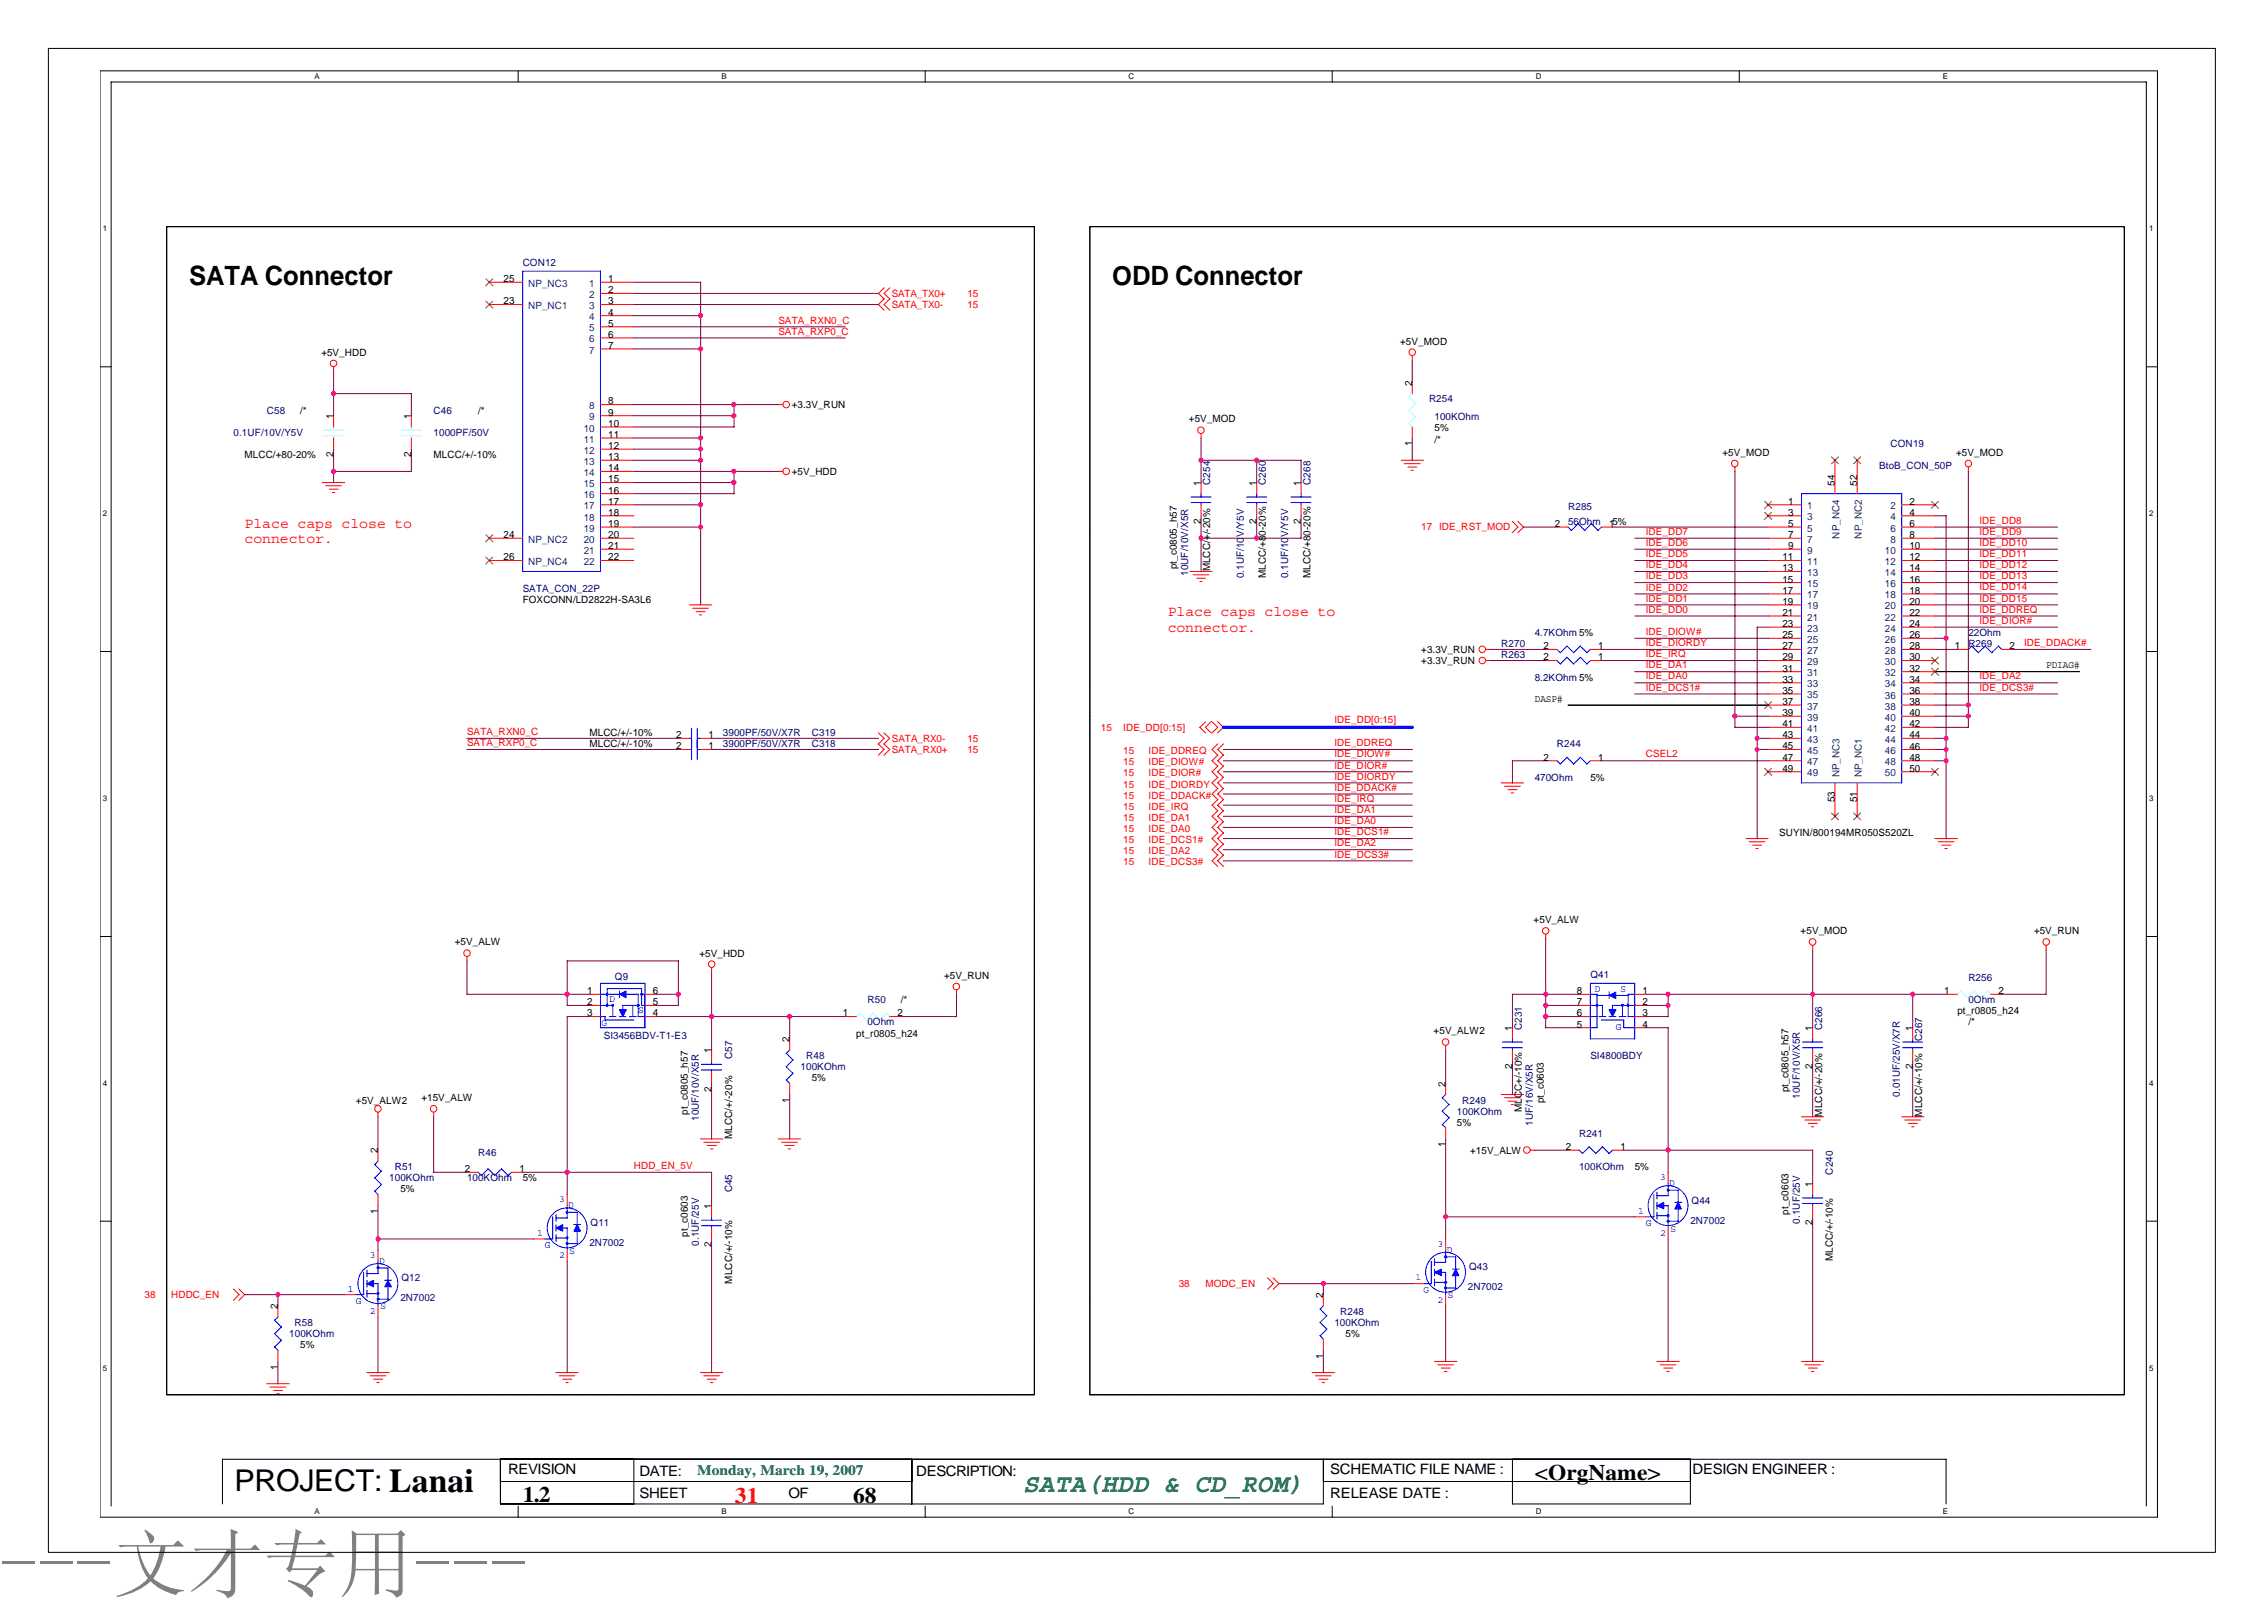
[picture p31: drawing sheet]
<svg xmlns="http://www.w3.org/2000/svg" width="297mm" height="210mm" viewBox="0 0 297 210" stroke-linecap="round" stroke-linejoin="round" font-family="sans-serif">
<defs><g id="words">
<text font-size="9.9" fill="#808080" x="0" y="208.6">---文才专用---</text>
<text font-size="3.9" x="30.8" y="195.5">PROJECT: Lanai</text>
<g font-size="3.5">
<text x="24.8" y="37.3">SATA Connector</text>
<text x="145.9" y="37.3">ODD Connector</text>
</g>
<text font-size="3.4" fill="#008000" x="134.2" y="195.7">SATA(HDD &amp; CD_ROM)</text>
<g font-size="2.9">
<text x="68.6" y="197">1.2</text>
<text x="111.9" y="197.1">68</text>
<text x="201.4" y="194.1">&lt;OrgName&gt;</text>
</g>
<text font-size="2.9" fill="#f00" x="96.4" y="197.1">31</text>
<g font-size="1.9" fill="#f00">
<text x="32.1" y="69.2">Place caps close to</text>
<text x="32.1" y="71.2">connector.</text>
<text x="153.2" y="80.9">Place caps close to</text>
<text x="153.2" y="82.9">connector.</text>
</g>
<g font-size="1.9">
<text x="66.7" y="193.4">REVISION</text>
<text x="83.9" y="196.4">SHEET</text>
<text x="83.9" y="193.5">DATE:</text>
<text x="103.4" y="196.4">OF</text>
<text x="120.2" y="193.5">DESCRIPTION:</text>
<text x="174.5" y="193.4">SCHEMATIC FILE NAME :</text>
<text x="174.5" y="196.4">RELEASE DATE :</text>
<text x="222.1" y="193.4">DESIGN ENGINEER :</text>
</g>
<text font-size="1.9" fill="#008000" x="91.5" y="193.4">Monday, March 19, 2007</text>
<g font-size="1.3" fill="#000080">
<text x="68.6" y="34.8">CON12</text>
<text x="187.5" y="52.8">R254</text>
<text x="30.6" y="57.2">0.1UF/10V/Y5V</text>
<text x="35" y="54.3">C58</text>
<text x="56.9" y="54.3">C46</text>
<text x="56.9" y="57.2">1000PF/50V</text>
<text x="188.2" y="55.1">100KOhm</text>
<text x="248" y="58.6">CON19</text>
<text x="158.8" y="63.6" transform="rotate(-90 158.8 63.6)">C254</text>
<text x="166.1" y="63.6" transform="rotate(-90 166.1 63.6)">C260</text>
<text x="171.9" y="63.6" transform="rotate(-90 171.9 63.6)">C268</text>
<text x="246.6" y="61.5">BtoB_CON_50P</text>
<text x="205.7" y="67">R285</text>
<text x="205.7" y="68.8">56Ohm</text>
<text x="68.6" y="77.6">SATA_CON_22P</text>
<text x="155.9" y="75.5" transform="rotate(-90 155.9 75.5)">10UF/10V/X5R</text>
<text x="163.2" y="75.8" transform="rotate(-90 163.2 75.8)">0.1UF/10V/Y5V</text>
<text x="169" y="75.8" transform="rotate(-90 169 75.8)">0.1UF/10V/Y5V</text>
<text x="201.4" y="83.4">4.7KOhm 5%</text>
<text x="258.3" y="83.4">22Ohm</text>
<text x="197" y="86.4">R263</text>
<text x="197" y="84.9">R270</text>
<text x="201.4" y="89.3">8.2KOhm 5%</text>
<text x="258.3" y="84.9">R269</text>
<text x="94.8" y="96.6">3900PF/50V/X7R</text>
<text x="94.8" y="98">3900PF/50V/X7R</text>
<text x="106.5" y="96.6">C319</text>
<text x="106.5" y="98">C318</text>
<text x="204.3" y="98">R244</text>
<text x="201.4" y="102.4">470Ohm</text>
<text x="80.7" y="128.5">Q9</text>
<text x="113.8" y="131.6">R50</text>
<text x="208.7" y="128.2">Q41</text>
<text x="258.3" y="128.7">R256</text>
<text x="258.3" y="131.6">0Ohm</text>
<text x="79.2" y="136.2">SI3456BDV-T1-E3</text>
<text x="113.8" y="134.5">0Ohm</text>
<text x="199.7" y="135.1" transform="rotate(-90 199.7 135.1)">C231</text>
<text x="239.1" y="135.1" transform="rotate(-90 239.1 135.1)">C266</text>
<text x="252.2" y="136.5" transform="rotate(-90 252.2 136.5)">C267</text>
<text x="96.1" y="138.9" transform="rotate(-90 96.1 138.9)">C57</text>
<text x="105" y="140.4">100KOhm</text>
<text x="105.8" y="138.9">R48</text>
<text x="208.7" y="138.9">SI4800BDY</text>
<text x="249.3" y="143.8" transform="rotate(-90 249.3 143.8)">0.01UF/25V/X7R</text>
<text x="91.7" y="147" transform="rotate(-90 91.7 147)">10UF/10V/X5R</text>
<text x="191.2" y="146.2">100KOhm</text>
<text x="191.9" y="144.7">R249</text>
<text x="201.1" y="147.6" transform="rotate(-90 201.1 147.6)">1UF/16V/X5R</text>
<text x="207.2" y="149.1">R241</text>
<text x="236.1" y="144.1" transform="rotate(-90 236.1 144.1)">10UF/10V/X5R</text>
<text x="51.1" y="154.9">100KOhm</text>
<text x="51.8" y="153.5">R51</text>
<text x="61.3" y="154.9">100KOhm</text>
<text x="62.7" y="151.6">R46</text>
<text x="207.2" y="153.5">100KOhm</text>
<text x="240.5" y="154.1" transform="rotate(-90 240.5 154.1)">C240</text>
<text x="77.5" y="160.8">Q11</text>
<text x="96.1" y="156.4" transform="rotate(-90 96.1 156.4)">C45</text>
<text x="221.8" y="160.5">2N7002</text>
<text x="221.9" y="157.9">Q44</text>
<text x="236.1" y="160.5" transform="rotate(-90 236.1 160.5)">0.1UF/25V</text>
<text x="77.3" y="163.4">2N7002</text>
<text x="91.7" y="163.4" transform="rotate(-90 91.7 163.4)">0.1UF/25V</text>
<text x="192.7" y="166.6">Q43</text>
<text x="38.6" y="173.9">R58</text>
<text x="52.5" y="170.7">2N7002</text>
<text x="52.7" y="168.1">Q12</text>
<text x="175.1" y="173.9">100KOhm</text>
<text x="175.8" y="172.4">R248</text>
<text x="192.6" y="169.2">2N7002</text>
<text x="37.9" y="175.4">100KOhm</text>
</g>
<g font-size="1.3">
<text x="66.1" y="39.9">23</text>
<text x="66.1" y="37">25</text>
<text x="79.8" y="37">1</text>
<text x="79.8" y="38.5">2</text>
<text x="79.8" y="39.9">3</text>
<text x="79.8" y="41.4">4</text>
<text x="42.2" y="46.6">+5V_HDD</text>
<text x="79.8" y="42.8">5</text>
<text x="79.8" y="44.3">6</text>
<text x="79.8" y="45.8">7</text>
<text x="183.7" y="45.2">+5V_MOD</text>
<text x="79.8" y="53">8</text>
<text x="103.9" y="53.5">+3.3V_RUN</text>
<text x="185.3" y="50.6" transform="rotate(-90 185.3 50.6)">2</text>
<text x="39.4" y="54.3">/*</text>
<text x="43.7" y="60" transform="rotate(-90 43.7 60)">2</text>
<text x="43.7" y="55" transform="rotate(-90 43.7 55)">1</text>
<text x="54" y="60" transform="rotate(-90 54 60)">2</text>
<text x="54" y="55" transform="rotate(-90 54 55)">1</text>
<text x="62.7" y="54.3">/*</text>
<text x="79.8" y="54.5">9</text>
<text x="79.8" y="56">10</text>
<text x="79.8" y="57.4">11</text>
<text x="79.8" y="58.9">12</text>
<text x="156" y="55.4">+5V_MOD</text>
<text x="185.3" y="58.5" transform="rotate(-90 185.3 58.5)">1</text>
<text x="188.2" y="56.6">5%</text>
<text x="188.2" y="58">/*</text>
<text x="226" y="59.8">+5V_MOD</text>
<text x="256.6" y="59.8">+5V_MOD</text>
<text x="32.1" y="60.1">MLCC/+80-20%</text>
<text x="56.9" y="60.1">MLCC/+/-10%</text>
<text x="79.8" y="60.3">13</text>
<text x="79.8" y="61.8">14</text>
<text x="79.8" y="63.3">15</text>
<text x="79.8" y="64.7">16</text>
<text x="103.9" y="62.3">+5V_HDD</text>
<text x="157.6" y="63.7" transform="rotate(-90 157.6 63.7)">1</text>
<text x="164.9" y="63.7" transform="rotate(-90 164.9 63.7)">1</text>
<text x="170.7" y="63.7" transform="rotate(-90 170.7 63.7)">1</text>
<text x="240.7" y="63.7" transform="rotate(-90 240.7 63.7)">54</text>
<text x="243.6" y="63.7" transform="rotate(-90 243.6 63.7)">52</text>
<text x="66.1" y="70.6">24</text>
<text x="79.8" y="66.2">17</text>
<text x="79.8" y="67.7">18</text>
<text x="79.8" y="69.1">19</text>
<text x="79.8" y="70.6">20</text>
<text x="157.6" y="68.7" transform="rotate(-90 157.6 68.7)">2</text>
<text x="164.9" y="68.7" transform="rotate(-90 164.9 68.7)">2</text>
<text x="170.7" y="68.7" transform="rotate(-90 170.7 68.7)">2</text>
<text x="204" y="69.1">2</text>
<text x="211.1" y="69.1">15%</text>
<text x="234.6" y="66.2">1</text>
<text x="234.6" y="67.6">3</text>
<text x="234.6" y="69.1">5</text>
<text x="234.6" y="70.6">7</text>
<text x="250.5" y="66.2">2</text>
<text x="250.5" y="67.7">4</text>
<text x="250.5" y="69.1">6</text>
<text x="250.5" y="70.6">8</text>
<text x="66.1" y="73.5">26</text>
<text x="79.8" y="72">21</text>
<text x="79.8" y="73.5">22</text>
<text x="154.4" y="74.7" transform="rotate(-90 154.4 74.7)">pt_c0805_h57</text>
<text x="158.8" y="75" transform="rotate(-90 158.8 75)">MLCC/+/-20%</text>
<text x="166.1" y="75.8" transform="rotate(-90 166.1 75.8)">MLCC/+80-20%</text>
<text x="171.9" y="75.8" transform="rotate(-90 171.9 75.8)">MLCC/+80-20%</text>
<text x="233.9" y="73.5">11</text>
<text x="233.9" y="74.9">13</text>
<text x="233.9" y="76.4">15</text>
<text x="233.9" y="77.9">17</text>
<text x="234.6" y="72">9</text>
<text x="250.5" y="72">10</text>
<text x="250.5" y="73.5">12</text>
<text x="250.5" y="74.9">14</text>
<text x="250.5" y="76.4">16</text>
<text x="250.5" y="77.9">18</text>
<text x="68.6" y="79.1">FOXCONN/LD2822H-SA3L6</text>
<text x="233.9" y="79.3">19</text>
<text x="233.9" y="80.8">21</text>
<text x="233.9" y="82.2">23</text>
<text x="233.9" y="83.7">25</text>
<text x="250.5" y="79.3">20</text>
<text x="250.5" y="80.8">22</text>
<text x="250.5" y="82.2">24</text>
<text x="250.5" y="83.7">26</text>
<text x="186.5" y="85.6">+3.3V_RUN</text>
<text x="186.5" y="87.1">+3.3V_RUN</text>
<text x="202.5" y="86.6">2</text>
<text x="202.5" y="85.2">2</text>
<text x="209.7" y="86.6">1</text>
<text x="209.7" y="85.2">1</text>
<text x="233.9" y="85.2">27</text>
<text x="233.9" y="86.6">29</text>
<text x="233.9" y="88.1">31</text>
<text x="233.9" y="89.5">33</text>
<text x="250.5" y="85.2">28</text>
<text x="250.5" y="86.6">30</text>
<text x="250.5" y="88.1">32</text>
<text x="250.5" y="89.5">34</text>
<text x="256.5" y="85.2">1</text>
<text x="263.6" y="85.2">2</text>
<text x="268.5" y="87.7">PDIAG#</text>
<text x="201.4" y="92.1">DASP#</text>
<text x="233.9" y="91">35</text>
<text x="233.9" y="92.5">37</text>
<text x="233.9" y="93.9">39</text>
<text x="233.9" y="95.4">41</text>
<text x="250.5" y="91">36</text>
<text x="250.5" y="92.5">38</text>
<text x="250.5" y="93.9">40</text>
<text x="250.5" y="95.4">42</text>
<text x="77.3" y="96.6">MLCC/+/-10%</text>
<text x="77.3" y="98">MLCC/+/-10%</text>
<text x="88.7" y="96.8">2</text>
<text x="88.7" y="98.3">2</text>
<text x="92.9" y="96.8">1</text>
<text x="92.9" y="98.3">1</text>
<text x="202.5" y="99.8">2</text>
<text x="209.7" y="99.8">1</text>
<text x="233.9" y="96.8">43</text>
<text x="233.9" y="98.3">45</text>
<text x="233.9" y="99.8">47</text>
<text x="233.9" y="101.2">49</text>
<text x="250.5" y="96.8">44</text>
<text x="250.5" y="98.3">46</text>
<text x="250.5" y="99.8">48</text>
<text x="250.5" y="101.2">50</text>
<text x="208.7" y="102.4">5%</text>
<text x="240.7" y="105.2" transform="rotate(-90 240.7 105.2)">53</text>
<text x="243.6" y="105.2" transform="rotate(-90 243.6 105.2)">51</text>
<text x="233.4" y="109.7">SUYIN/800194MR050S520ZL</text>
<text x="59.7" y="124">+5V_ALW</text>
<text x="91.8" y="125.5">+5V_HDD</text>
<text x="201.2" y="121.1">+5V_ALW</text>
<text x="236.2" y="122.5">+5V_MOD</text>
<text x="266.9" y="122.5">+5V_RUN</text>
<text x="77" y="130.4">1</text>
<text x="77" y="131.8">2</text>
<text x="85.7" y="131.8">5</text>
<text x="85.7" y="130.4">6</text>
<text x="118.2" y="131.6">/*</text>
<text x="123.9" y="128.4">+5V_RUN</text>
<text x="206.9" y="131.8">7</text>
<text x="206.9" y="130.4">8</text>
<text x="215.5" y="130.4">1</text>
<text x="215.5" y="131.8">2</text>
<text x="255.1" y="130.4">1</text>
<text x="262.2" y="130.4">2</text>
<text x="77" y="133.3">3</text>
<text x="85.7" y="133.3">4</text>
<text x="103.6" y="136.7" transform="rotate(-90 103.6 136.7)">2</text>
<text x="110.6" y="133.3">1</text>
<text x="112.3" y="136">pt_r0805_h24</text>
<text x="117.7" y="133.3">2</text>
<text x="188.1" y="135.7">+5V_ALW2</text>
<text x="198.4" y="135.2" transform="rotate(-90 198.4 135.2)">1</text>
<text x="206.9" y="134.8">5</text>
<text x="206.9" y="133.3">6</text>
<text x="215.5" y="133.3">3</text>
<text x="215.5" y="134.8">4</text>
<text x="237.8" y="135.2" transform="rotate(-90 237.8 135.2)">1</text>
<text x="250.9" y="135.2" transform="rotate(-90 250.9 135.2)">1</text>
<text x="256.8" y="133.1">pt_r0805_h24</text>
<text x="258.3" y="134.5">/*</text>
<text x="93.3" y="143.2" transform="rotate(-90 93.3 143.2)">2</text>
<text x="93.3" y="138.2" transform="rotate(-90 93.3 138.2)">1</text>
<text x="106.5" y="141.8">5%</text>
<text x="189.6" y="142.5" transform="rotate(-90 189.6 142.5)">2</text>
<text x="198.4" y="140.3" transform="rotate(-90 198.4 140.3)">2</text>
<text x="234.7" y="143.2" transform="rotate(-90 234.7 143.2)">pt_c0805_h57</text>
<text x="237.8" y="140.3" transform="rotate(-90 237.8 140.3)">2</text>
<text x="250.9" y="140.3" transform="rotate(-90 250.9 140.3)">2</text>
<text x="46.7" y="144.7">+5V_ALW2</text>
<text x="55.3" y="144.4">+15V_ALW</text>
<text x="90.2" y="146.2" transform="rotate(-90 90.2 146.2)">pt_c0805_h57</text>
<text x="96.1" y="149.4" transform="rotate(-90 96.1 149.4)">MLCC/+/-20%</text>
<text x="103.6" y="144.6" transform="rotate(-90 103.6 144.6)">1</text>
<text x="191.2" y="147.6">5%</text>
<text x="199.7" y="145.9" transform="rotate(-90 199.7 145.9)">MLCC+/-10%</text>
<text x="202.6" y="144.7" transform="rotate(-90 202.6 144.7)">pt_c0603</text>
<text x="239.1" y="146.5" transform="rotate(-90 239.1 146.5)">MLCC/+/-20%</text>
<text x="252.2" y="146.5" transform="rotate(-90 252.2 146.5)">MLCC/+/-10%</text>
<text x="49.6" y="151.3" transform="rotate(-90 49.6 151.3)">2</text>
<text x="61" y="153.7">2</text>
<text x="68.2" y="153.7">1</text>
<text x="68.6" y="154.9">5%</text>
<text x="189.6" y="150.5" transform="rotate(-90 189.6 150.5)">1</text>
<text x="192.9" y="151.3">+15V_ALW</text>
<text x="205.4" y="150.8">2</text>
<text x="212.6" y="150.8">1</text>
<text x="214.5" y="153.5">5%</text>
<text x="237.8" y="155.7" transform="rotate(-90 237.8 155.7)">1</text>
<text x="49.6" y="159.2" transform="rotate(-90 49.6 159.2)">1</text>
<text x="52.5" y="156.4">5%</text>
<text x="93.3" y="158.6" transform="rotate(-90 93.3 158.6)">1</text>
<text x="234.7" y="159.3" transform="rotate(-90 234.7 159.3)">pt_c0603</text>
<text x="237.8" y="160.7" transform="rotate(-90 237.8 160.7)">2</text>
<text x="90.2" y="162.2" transform="rotate(-90 90.2 162.2)">pt_c0603</text>
<text x="93.3" y="163.6" transform="rotate(-90 93.3 163.6)">2</text>
<text x="240.5" y="165.4" transform="rotate(-90 240.5 165.4)">MLCC/+/-10%</text>
<text x="36.4" y="171.7" transform="rotate(-90 36.4 171.7)">2</text>
<text x="96" y="168.4" transform="rotate(-90 96 168.4)">MLCC/+/-10%</text>
<text x="173.6" y="170.2" transform="rotate(-90 173.6 170.2)">2</text>
<text x="36.4" y="179.6" transform="rotate(-90 36.4 179.6)">1</text>
<text x="39.4" y="176.8">5%</text>
<text x="173.6" y="178.2" transform="rotate(-90 173.6 178.2)">1</text>
<text x="176.5" y="175.4">5%</text>
</g>
<g font-size="1.3" fill="#004080">
<text x="69.3" y="40.5">NP_NC1</text>
<text x="69.3" y="37.6">NP_NC3</text>
<text x="77.3" y="37.6">1</text>
<text x="77.3" y="39.1">2</text>
<text x="77.3" y="40.5">3</text>
<text x="77.3" y="42">4</text>
<text x="77.3" y="43.5">5</text>
<text x="77.3" y="44.9">6</text>
<text x="77.3" y="46.4">7</text>
<text x="77.3" y="53.7">8</text>
<text x="76.6" y="56.6">10</text>
<text x="76.6" y="58">11</text>
<text x="76.6" y="59.5">12</text>
<text x="77.3" y="55.1">9</text>
<text x="76.6" y="61">13</text>
<text x="76.6" y="62.4">14</text>
<text x="76.6" y="63.9">15</text>
<text x="76.6" y="65.3">16</text>
<text x="69.3" y="71.2">NP_NC2</text>
<text x="76.6" y="66.8">17</text>
<text x="76.6" y="68.3">18</text>
<text x="76.6" y="69.7">19</text>
<text x="76.6" y="71.2">20</text>
<text x="237.1" y="66.8">1</text>
<text x="237.1" y="68.3">3</text>
<text x="237.1" y="69.7">5</text>
<text x="237.1" y="71.2">7</text>
<text x="241.4" y="70.7" transform="rotate(-90 241.4 70.7)">NP_NC4</text>
<text x="244.3" y="70.7" transform="rotate(-90 244.3 70.7)">NP_NC2</text>
<text x="248" y="66.8">2</text>
<text x="248" y="68.3">4</text>
<text x="248" y="69.7">6</text>
<text x="248" y="71.2">8</text>
<text x="69.3" y="74.1">NP_NC4</text>
<text x="76.6" y="72.6">21</text>
<text x="76.6" y="74.1">22</text>
<text x="237.1" y="72.6">9</text>
<text x="237.1" y="74.1">11</text>
<text x="237.1" y="75.5">13</text>
<text x="237.1" y="77">15</text>
<text x="247.3" y="72.6">10</text>
<text x="247.3" y="74.1">12</text>
<text x="247.3" y="75.5">14</text>
<text x="247.3" y="77">16</text>
<text x="237.1" y="78.5">17</text>
<text x="237.1" y="79.9">19</text>
<text x="237.1" y="81.4">21</text>
<text x="237.1" y="82.8">23</text>
<text x="247.3" y="78.5">18</text>
<text x="247.3" y="79.9">20</text>
<text x="247.3" y="81.4">22</text>
<text x="247.3" y="82.9">24</text>
<text x="237.1" y="84.3">25</text>
<text x="237.1" y="85.8">27</text>
<text x="237.1" y="87.2">29</text>
<text x="237.1" y="88.7">31</text>
<text x="247.3" y="84.3">26</text>
<text x="247.3" y="85.8">28</text>
<text x="247.3" y="87.2">30</text>
<text x="247.3" y="88.7">32</text>
<text x="237.1" y="90.2">33</text>
<text x="237.1" y="91.6">35</text>
<text x="237.1" y="93.1">37</text>
<text x="237.1" y="94.5">39</text>
<text x="237.1" y="96">41</text>
<text x="247.3" y="90.2">34</text>
<text x="247.3" y="91.6">36</text>
<text x="247.3" y="93.1">38</text>
<text x="247.3" y="94.5">40</text>
<text x="247.3" y="96">42</text>
<text x="237.1" y="97.4">43</text>
<text x="237.1" y="98.9">45</text>
<text x="237.1" y="100.4">47</text>
<text x="237.1" y="101.8">49</text>
<text x="241.4" y="102" transform="rotate(-90 241.4 102)">NP_NC3</text>
<text x="244.3" y="102" transform="rotate(-90 244.3 102)">NP_NC1</text>
<text x="247.3" y="97.4">44</text>
<text x="247.3" y="98.9">46</text>
<text x="247.3" y="100.4">48</text>
<text x="247.3" y="101.8">50</text>
</g>
<g font-size="1.3" fill="#f00">
<text x="117" y="40.4">SATA_TX0-</text>
<text x="117" y="38.9">SATA_TX0+</text>
<text x="126.9" y="40.4">15</text>
<text x="126.9" y="38.9">15</text>
<text x="102.1" y="42.4">SATA_RXN0_C</text>
<text x="102.1" y="43.9">SATA_RXP0_C</text>
<text x="186.5" y="69.6">17 IDE_RST_MOD</text>
<text x="215.9" y="71.6">IDE_DD6</text>
<text x="215.9" y="70.1">IDE_DD7</text>
<text x="259.7" y="68.7">IDE_DD8</text>
<text x="259.7" y="70.1">IDE_DD9</text>
<text x="259.7" y="71.6">IDE_DD10</text>
<text x="215.9" y="73.1">IDE_DD5</text>
<text x="215.9" y="74.5">IDE_DD4</text>
<text x="215.9" y="76">IDE_DD3</text>
<text x="215.9" y="77.4">IDE_DD2</text>
<text x="259.7" y="76">IDE_DD13</text>
<text x="259.7" y="73.1">IDE_DD11</text>
<text x="259.7" y="77.4">IDE_DD14</text>
<text x="259.7" y="74.5">IDE_DD12</text>
<text x="215.9" y="80.4">IDE_DD0</text>
<text x="215.9" y="78.9">IDE_DD1</text>
<text x="215.9" y="83.3">IDE_DIOW#</text>
<text x="259.7" y="80.4">IDE_DDREQ</text>
<text x="259.7" y="78.9">IDE_DD15</text>
<text x="259.7" y="81.8">IDE_DIOR#</text>
<text x="215.9" y="84.7">IDE_DIORDY</text>
<text x="215.9" y="87.7">IDE_DA1</text>
<text x="215.9" y="89.1">IDE_DA0</text>
<text x="215.9" y="86.2">IDE_IRQ</text>
<text x="259.7" y="89.1">IDE_DA2</text>
<text x="265.6" y="84.7">IDE_DDACK#</text>
<text x="144.4" y="95.8">15</text>
<text x="147.4" y="95.8">IDE_DD[0:15]</text>
<text x="175.1" y="94.8">IDE_DD[0:15]</text>
<text x="215.9" y="90.6">IDE_DCS1#</text>
<text x="259.7" y="90.6">IDE_DCS3#</text>
<text x="61.3" y="97.9">SATA_RXP0_C</text>
<text x="61.3" y="96.4">SATA_RXN0_C</text>
<text x="117" y="97.3">SATA_RX0-</text>
<text x="117" y="98.7">SATA_RX0+</text>
<text x="126.9" y="97.3">15</text>
<text x="126.9" y="98.7">15</text>
<text x="147.4" y="98.9">15</text>
<text x="147.4" y="100.3">15</text>
<text x="147.4" y="101.8">15</text>
<text x="150.7" y="98.9">IDE_DDREQ</text>
<text x="150.7" y="100.3">IDE_DIOW#</text>
<text x="150.7" y="101.8">IDE_DIOR#</text>
<text x="175.1" y="100.8">IDE_DIOR#</text>
<text x="175.1" y="97.9">IDE_DDREQ</text>
<text x="175.1" y="99.3">IDE_DIOW#</text>
<text x="215.9" y="99.3">CSEL2</text>
<text x="147.4" y="106.2">15</text>
<text x="147.4" y="104.7">15</text>
<text x="147.4" y="107.7">15</text>
<text x="147.4" y="103.3">15</text>
<text x="150.7" y="106.2">IDE_IRQ</text>
<text x="150.7" y="104.7">IDE_DDACK#</text>
<text x="150.7" y="107.7">IDE_DA1</text>
<text x="150.7" y="103.3">IDE_DIORDY</text>
<text x="175.1" y="103.7">IDE_DDACK#</text>
<text x="175.1" y="106.6">IDE_DA1</text>
<text x="175.1" y="105.2">IDE_IRQ</text>
<text x="175.1" y="102.3">IDE_DIORDY</text>
<text x="147.4" y="110.6">15</text>
<text x="147.4" y="113.5">15</text>
<text x="147.4" y="112">15</text>
<text x="147.4" y="109.1">15</text>
<text x="150.7" y="110.6">IDE_DCS1#</text>
<text x="150.7" y="113.5">IDE_DCS3#</text>
<text x="150.7" y="112">IDE_DA2</text>
<text x="150.7" y="109.1">IDE_DA0</text>
<text x="175.1" y="112.5">IDE_DCS3#</text>
<text x="175.1" y="109.6">IDE_DCS1#</text>
<text x="175.1" y="108.1">IDE_DA0</text>
<text x="175.1" y="111">IDE_DA2</text>
<text x="83.2" y="153.3">HDD_EN_5V</text>
<text x="19" y="170.3">38</text>
<text x="22.5" y="170.3">HDDC_EN</text>
<text x="154.7" y="168.8">38</text>
<text x="158.2" y="168.8">MODC_EN</text>
</g>
<g font-size="1.3" fill="#00f">
<text x="80" y="131.4">D</text>
<text x="209.2" y="130.1">D</text>
<text x="212.6" y="130.1">S</text>
<text x="78.9" y="134.5">G</text>
<text x="83.7" y="132.9">S</text>
<text x="212" y="135.1">G</text>
<text x="217.8" y="154.8">3</text>
<text x="219" y="155.5">D</text>
<text x="73.4" y="157.7">3</text>
<text x="74.5" y="158.5">D</text>
<text x="214.9" y="159.2">1</text>
<text x="215.9" y="160.8">G</text>
<text x="219.2" y="161.5">S</text>
<text x="48.6" y="165">3</text>
<text x="49.8" y="165.8">D</text>
<text x="70.5" y="162.1">1</text>
<text x="71.5" y="163.7">G</text>
<text x="73.4" y="165">2</text>
<text x="74.7" y="164.4">S</text>
<text x="185.7" y="167.9">1</text>
<text x="188.7" y="163.6">3</text>
<text x="189.8" y="164.3">D</text>
<text x="217.8" y="162.1">2</text>
<text x="45.7" y="169.4">1</text>
<text x="46.7" y="171">G</text>
<text x="48.6" y="172.3">2</text>
<text x="49.9" y="171.7">S</text>
<text x="186.8" y="169.5">G</text>
<text x="188.7" y="170.8">2</text>
<text x="190" y="170.3">S</text>
</g>
<g font-size="1">
<text x="41.3" y="10.4">A</text>
<text x="94.7" y="10.4">B</text>
<text x="148.1" y="10.4">C</text>
<text x="201.5" y="10.4">D</text>
<text x="254.9" y="10.4">E</text>
<text x="13.5" y="30.4">1</text>
<text x="282" y="30.4">1</text>
<text x="13.5" y="67.7">2</text>
<text x="282" y="67.7">2</text>
<text x="13.5" y="105.1">3</text>
<text x="282" y="105.1">3</text>
<text x="13.5" y="142.4">4</text>
<text x="282" y="142.4">4</text>
<text x="13.5" y="179.8">5</text>
<text x="282" y="179.8">5</text>
<text x="41.3" y="198.6">A</text>
<text x="94.7" y="198.6">B</text>
<text x="148.1" y="198.6">C</text>
<text x="201.5" y="198.6">D</text>
<text x="254.9" y="198.6">E</text>
</g>
</g></defs>
<g fill="none" stroke="#000" stroke-width=".13">
<path d="M6.3 6.3h284.4v197.3h-284.4zM13.1 9.3h270v189.7h-270zM68 9.3v1.5M121.4 9.3v1.5M174.8 9.3v1.5M228.2 9.3v1.5M21.9 29.7h113.8v153.2h-113.8zM143 29.7h135.7v153.2h-135.7zM13.1 48.1h1.5M281.6 48.1h1.5M13.1 85.4h1.5M205.7 92.5h26.3"/>
<path d="M253.8 88.1h19M281.6 85.4h1.5M13.1 122.8h1.5M281.6 122.8h1.5M13.1 160.2h1.5M281.6 160.2h1.5M14.6 197.5v-186.7h267v186.7M29.2 197.3v-5.9h226.1v5.9M65.7 191.4v5.9h107.9v-5.9M65.7 194.3h53.9M68 197.5v1.5M83.2 191.4v5.9"/>
<path d="M119.6 191.4v5.9M121.4 197.5v1.5M173.6 194.3h48.2M174.8 197.5v1.5M198.4 191.4v5.9h23.4v-5.9"/>
</g>
<g fill="none" stroke="#f00" stroke-width=".13">
<path d="M64.2 37h4.4M64.2 39.9h4.4M78.8 37h4.4M78.8 38.5h4.4M78.8 39.9h4.4M116 39.2l-.8 .7 .8 .8M116 37.7l-.8 .8 .8 .7M116.8 39.2l-.8 .7 .8 .8M116.8 37.7l-.8 .8 .8 .7M43.8 48.1v.6M43.8 54.5v1.5M43.8 57.4v1.5"/>
<path d="M54 54.5v1.5M54 57.4v1.5M78.8 53.1h4.4M78.8 41.4h4.4M78.8 42.9h4.4M78.8 44.3h4.4M78.8 45.8h4.4M78.8 54.5h4.4M78.8 56h4.4M78.8 57.4h4.4M78.8 58.9h4.4M102.1 53.1h.6"/>
<path d="M157.6 56.9v.6M185.3 46.7v.6M185.3 50.1v1.5M185.3 56v1.4M42.3 63.3h2.9M42.7 63.7h2.1M43.2 64.2h1.2M43.6 64.6h.3M64.2 70.6h4.4M64.2 73.5h4.4M78.8 63.3h4.4M78.8 61.8h4.4"/>
<path d="M78.8 60.4h4.4M78.8 64.7h4.4M78.8 66.2h4.4M78.8 67.6h4.4M78.8 69.1h4.4M78.8 70.6h4.4M78.8 72h4.4M78.8 73.5h4.4M90.4 79.3h3M90.9 79.8h2M102.1 61.8h.6M156.1 75h2.9"/>
<path d="M156.5 75.4h2.1M157 75.8h1.2M157.4 76.3h.3M157.6 63.3v1.4M157.6 66.2v1.4M164.9 63.3v1.4M164.9 66.2v1.4M170.7 63.3v1.4M170.7 66.2v1.4M183.8 60.4h3M184.3 60.8h2M184.7 61.3h1.2"/>
<path d="M185.1 61.7h.4M198.4 68.4l.8 .7-.8 .8M199.1 68.4l.8 .7-.8 .8M204.3 69.1h1.4M210.1 69.1h1.5M227.6 61.3v.5M232 79.3h4.4M232 75h4.4M232 66.2h4.4M232 67.6h4.4M232 69.1h4.4M232 70.6h4.4"/>
<path d="M232 72h4.4M232 73.5h4.4M232 76.4h4.4M232 77.9h4.4M240.7 60.4v4.3M243.7 60.4v4.3M249.5 79.3h4.4M249.5 75h4.4M249.5 66.2h4.4M249.5 67.6h4.4M249.5 69.1h4.4M249.5 70.6h4.4"/>
<path d="M249.5 72h4.4M249.5 73.5h4.4M249.5 76.4h4.4M249.5 77.9h4.4M258.3 61.3v.5M89 98.3h1.5M89 96.8h1.5M91.4 80.2h1.1M91.8 80.6h.3M91.9 98.3h1.5M91.9 96.8h1.5M115.2 96.1l.8 .7-.8 .8"/>
<path d="M115.2 97.6l.8 .7-.8 .8M116 96.1l.7 .7-.7 .8M116 97.6l.7 .7-.7 .8M157.4 95.4l.8 .7M158.1 95.4l.8 .7M158.2 94.7l-.8 .7M158.9 94.7l-.8 .7M159 94.6l.8 .8-.8 .7M159.7 94.6l.8 .8-.8 .7M159.8 97.6l-.8 .7 .8 .8M159.8 99l-.8 .8 .8 .7M160.5 97.6l-.7 .7 .7 .8"/>
<path d="M160.5 99l-.7 .8 .7 .7M194.9 85.2h.6M194.9 86.6h.6M202.8 85.2h1.5M202.8 86.6h1.5M202.8 99.8h1.5M208.7 85.2h1.4M208.7 86.6h1.4M208.7 99.8h1.4M232 85.2h4.4M232 86.6h4.4M232 98.3h4.4"/>
<path d="M232 99.8h4.4M232 96.8h4.4M232 80.8h4.4M232 82.3h4.4M232 83.7h4.4M232 88.1h4.4M232 89.6h4.4M232 91h4.4M232 92.5h4.4M232 93.9h4.4M232 95.4h4.4M249.5 85.2h4.4"/>
<path d="M249.5 86.6h4.4M249.5 98.3h4.4M249.5 99.8h4.4M249.5 96.8h4.4M249.5 80.8h4.4M249.5 82.3h4.4M249.5 83.7h4.4M249.5 88.1h4.4M249.5 89.6h4.4M249.5 91h4.4M249.5 92.5h4.4M249.5 93.9h4.4"/>
<path d="M249.5 95.4h4.4M256.8 85.2h1.5M262.6 85.2h1.5M159.8 109.2l-.8 .8 .8 .7M159.8 104.9l-.8 .7 .8 .8M159.8 112.1l-.8 .8 .8 .7M159.8 103.4l-.8 .7 .8 .8M159.8 106.3l-.8 .8 .8 .7M159.8 110.7l-.8 .7 .8 .8M159.8 107.8l-.8 .7 .8 .8M159.8 100.5l-.8 .7 .8 .8M159.8 101.9l-.8 .8 .8 .7"/>
<path d="M160.5 109.2l-.7 .8 .7 .7M160.5 104.9l-.7 .7 .7 .8M160.5 112.1l-.7 .8 .7 .7M160.5 103.4l-.7 .7 .7 .8M160.5 106.3l-.7 .8 .7 .7M160.5 110.7l-.7 .7 .7 .8M160.5 107.8l-.7 .7 .7 .8M160.5 100.5l-.7 .7 .7 .8M160.5 101.9l-.7 .8 .7 .7M197 102.7h2.9M197.4 103.1h2.1M197.8 103.6h1.2"/>
<path d="M198.3 104h.3M229.1 110h2.9M229.5 110.4h2.1M230 110.8h1.1M230.4 111.3h.3M232 101.2h4.4M240.7 102.7v4.4M243.7 102.7v4.4M249.5 101.2h4.4M253.8 110h3M254.3 110.4h2.1M254.8 110.8h1.1"/>
<path d="M255.2 111.3h.3M61.3 125.5v.5M77.3 130.4h1.5M77.3 133.3h1.5M77.3 131.9h1.5M84.6 130.4h1.5M84.6 133.3h1.5M84.6 131.9h1.5M93.4 126.9v.6M93.4 137.7v1.5M103.6 136.2v1.5M110.9 133.3h1.4"/>
<path d="M116.7 133.3h1.5M125.5 129.8v.6M189.7 137.1v.6M198.4 134.8v1.4M198.4 137.7v1.5M202.8 122.5v.6M207.2 130.4h1.5M207.2 133.3h1.5M207.2 131.9h1.5M207.2 134.8h1.5M214.5 130.4h1.4M214.5 133.3h1.4"/>
<path d="M214.5 131.9h1.4M214.5 134.8h1.4M237.8 124v.6M237.8 134.8v1.4M237.8 137.7v1.5M250.9 134.8v1.4M250.9 137.7v1.5M255.3 130.4h1.5M261.2 130.4h1.4M268.5 124v.6M49.6 145.9v.6M49.6 150.9v1.4"/>
<path d="M49.6 156.7v1.4M56.9 145.9v.6M61.3 153.8h1.4M67.1 153.8h1.5M74.4 156.7v1.4M91.9 149.4h2.9M92.3 149.8h2.1M92.8 150.2h1.2M93.2 150.7h.3M93.4 140.6v1.5M93.4 158.1v1.5M102.1 149.4h2.9"/>
<path d="M102.5 149.8h2.1M103 150.2h1.2M103.4 150.7h.3M103.6 142.1v1.5M189.7 142.1v1.5M189.7 147.9v1.5M197 143.6h2.9M197.4 144h2.1M197.8 144.4h1.2M198.3 144.9h.3M200.8 150.9h.6M205.7 150.9h1.5"/>
<path d="M211.6 150.9h1.4M214.5 159.6h1.4M218.9 153.8v1.4M236.3 146.5h3M236.8 146.9h2.1M237.3 147.3h1.1M237.7 147.8h.3M237.8 155.2v1.5M237.8 158.1v1.5M249.5 146.5h2.9M249.9 146.9h2.1M250.4 147.3h1.2"/>
<path d="M250.8 147.8h.3M30.6 169.1l.8 .7-.8 .8M31.3 169.1l.8 .7-.8 .8M36.5 171.3v1.4M36.5 177.1v1.5M45.2 169.8h1.5M49.6 164v1.4M49.6 171.3v1.4M70 162.5h1.5M74.4 164v1.4M93.4 161.1v1.4M166.3 167.6l.8 .8-.8 .7"/>
<path d="M167 167.6l.8 .8-.8 .7M173.6 169.8v1.5M173.6 175.6v1.5M185.3 168.4h1.5M188.2 178.6h3M188.6 179h2.1M189.1 179.4h1.2M189.5 179.9h.3M189.7 162.5v1.5M189.7 169.8v1.5M217.4 178.6h2.9M217.8 179h2.1"/>
<path d="M218.3 179.4h1.2M218.7 179.9h.3M218.9 161.1v1.4M236.3 178.6h3M236.8 179h2.1M237.3 179.4h1.1M237.7 179.9h.3M35 181.5h2.9M35.4 181.9h2.1M35.9 182.4h1.2M36.3 182.8h.3M48.1 180h3"/>
<path d="M48.6 180.4h2M49 180.9h1.2M49.4 181.3h.4M72.9 180h3M73.4 180.4h2M73.8 180.9h1.2M74.2 181.3h.3M91.9 180h2.9M92.3 180.4h2.1M92.8 180.9h1.2M93.2 181.3h.3M172.1 180h3"/>
<path d="M172.6 180.4h2M173 180.9h1.2M173.5 181.3h.3"/>
<circle cx="43.8" cy="47.7" r=".43"/>
<circle cx="103.2" cy="53.1" r=".43"/>
<circle cx="157.6" cy="56.4" r=".43"/>
<circle cx="185.3" cy="46.2" r=".43"/>
<circle cx="103.2" cy="61.8" r=".43"/>
<circle cx="227.6" cy="60.8" r=".43"/>
<circle cx="258.2" cy="60.8" r=".43"/>
<circle cx="194.5" cy="85.2" r=".43"/>
<circle cx="194.5" cy="86.6" r=".42"/>
<circle cx="61.3" cy="125" r=".43"/>
<circle cx="93.4" cy="126.5" r=".43"/>
<circle cx="125.5" cy="129.4" r=".43"/>
<circle cx="189.7" cy="136.7" r=".43"/>
<circle cx="202.8" cy="122.1" r=".42"/>
<circle cx="237.8" cy="123.5" r=".43"/>
<circle cx="268.5" cy="123.5" r=".43"/>
<circle cx="49.6" cy="145.4" r=".43"/>
<circle cx="56.9" cy="145.4" r=".43"/>
<circle cx="200.3" cy="150.8" r=".43"/>
</g>
<g fill="none" stroke="#00f" stroke-width=".13">
<path d="M68.6 35.6h10.2v39.4h-10.2zM156.2 65.2h2.7M156.2 65.9h2.7M157.6 64.7v.5M157.6 65.9v.3M163.6 65.2h2.6M163.6 65.9h2.6M164.9 64.7v.5M164.9 65.9v.3M169.4 65.2h2.6M169.4 65.9h2.6M170.7 64.7v.5"/>
<path d="M170.7 65.9v.3M205.7 69.1l.5 .5M207 68.7l.9 .9M207 68.7l-.9 .9M208.8 68.7l.9 .9M208.8 68.7l-.9 .9M210.1 69.1l-.4 .5M236.4 64.7h13.1v38h-13.1zM90.4 98.3h.3M90.4 96.8h.3M90.7 95.5v4.1M91.5 95.5v4.1"/>
<path d="M91.5 98.3h.4M91.5 96.8h.4M204.3 99.8l.4 .4M205.6 86.2l.9 .9 .8-.9 .9 .9M205.6 84.7l.9 .9 .8-.9 .9 .9M205.6 99.3l.9 .9M205.6 86.2l-.9 .9-.4-.5M205.6 84.7l-.9 .9-.4-.4M205.6 99.3l-.9 .9M208.7 86.6l-.5 .5M208.7 85.2l-.5 .4M208.7 99.8l-.5 .4"/>
<path d="M258.7 84.7l.9 .9M258.7 84.7l-.4 .5M259.6 85.6l.9-.9 .8 .9M262.2 84.7l.5 .5M262.2 84.7l-.9 .9M208.2 100.2l-.9-.9-.9 .9M78.8 131.9h1.6v1.4M78.8 130.4h4.9v2.9M78.8 129h5.8v5.8h-5.8zM78.8 133.3h.6M79.4 133.8h3.8M79.4 133.3v.5"/>
<path d="M79.9 133.3h.9M81.3 133.3h.8M81.3 130v.9M81.3 132.5h.9M82.6 133.3h.9M83 131.8v1.5M83.7 133.3h.9M83.8 131.9h-2.1v1.4M84.2 130.4h.4M84.2 131.9h.4M84.2 129.7v2.2M84.2 129.7l-4.5-.1v2.3"/>
<path d="M92 139.6h2.7M93.4 139.1v.5M103.1 138.1l1 .9-.9 .9M103.1 139.9l.9 .9M103.6 137.7l-.4 .5M197.1 136.7h2.6M197.1 137.4h2.6M198.4 136.2v.5M198.4 137.4v.3M208.6 131.9h1.6v1.4M208.6 134.8h.9M208.7 133.3h.8"/>
<path d="M208.7 130.4h.8M208.7 129h5.8v7.2h-5.8zM209.5 130.6h4.1M209.5 130.4v4.4M209.8 133.3h.9M210.1 133.8h3M211.1 133.3h.9M211.1 132.5h.9M211.1 130.1v.9M211.5 131.9h3M211.6 131.8v1.5M212.4 133.3h.9"/>
<path d="M212.9 131.8v1.5M213 134.8h1.5M213 133.8v1M213.6 133.3h.9M214.5 130.4h-.9v2.9M236.5 136.7h2.6M236.5 137.4h2.6M237.8 136.2v.5M237.8 137.4v.3M249.6 136.7h2.7M249.6 137.4h2.7M250.9 136.2v.5"/>
<path d="M250.9 137.4v.3M49.1 152.7l.9 .9M49.1 156.2l.5 .5M49.1 154.5l.9 .9M49.6 152.3l-.4 .4M50.1 153.6l-.9 .9M50.1 155.3l-.9 .9M62.7 153.7l.5 .5M64 153.3l.9 .9M64 153.3l-.9 .9M65.8 153.3l.9 .9M65.8 153.3l-.9 .9"/>
<path d="M67.1 153.8l-.4 .4M72.5 159.6v2.9h-1M73 159.3v.9M74.4 158.1v1.6h-1.4M74.4 159h1.4M75.7 159v4.1h-1.3M92 140.3h2.7M93.4 140.3v.3M93.4 159.6v.4M104.1 140.8l-.9 .8 .4 .5M189.2 144l.9 .9M189.2 147.5l.5 .4"/>
<path d="M189.2 145.7l.9 .9M189.7 143.5l-.5 .5M190.1 144.8l-.9 .9M190.1 146.6l-.9 .9M207.2 150.8l.4 .5M208.5 150.4l.9 .9M208.5 150.4l-.9 .9M210.2 150.4l.9 .9M210.2 150.4l-.8 .9M211.6 150.9l-.5 .4M215.9 159.6h1.1M217 156.7v2.9"/>
<path d="M217.4 156.4v.8M217.4 157.7v.9M217.4 159v.9M217.4 158.1h1.5v3M217.4 159.4h1.5M218.9 155.2v1.6h-1.5M218.9 156.1h1.3v4.1M219.7 157.7h.9M236.5 157.1h2.6M236.5 157.8h2.6M237.8 156.7v.4M237.8 157.8v.4"/>
<path d="M36 174.9l.9 .9M36.5 172.7l-.5 .5 .9 .9M36.9 174l-.9 .9M36.9 175.8l-.9 .9 .5 .4M46.7 169.8h1M47.7 166.9v2.9M48.2 166.6v.9M48.2 167.9v.9M48.2 169.2v.9M48.2 167h1.4M48.2 169.7h1.4M48.2 168.4h1.4"/>
<path d="M49.6 165.4v1.6M49.6 168.4v2.9M49.6 166.3h1.3M50.5 167.9h.9M50.9 166.3v4.1h-1.3M73 160.6v.9M73 161.9v.9M73 161.1h1.4v2.9M73 162.4h1.4M75.3 160.6h.9M92 160h2.7M92 160.8h2.7"/>
<path d="M93.4 160.8v.3M173.2 171.7l.9 .9M173.2 175.2l.4 .4M173.2 173.4l.9 .9M173.6 171.2l-.4 .5M174.1 172.6l-.9 .8M174.1 174.3l-.9 .9M186.8 168.4h1M187.8 165.4v3M188.2 165.1v.9M188.2 166.5v.8M188.2 167.8v.9"/>
<path d="M188.2 166.9h1.5v2.9M188.2 168.2h1.5M189.7 168.9h1.3M189.7 164v1.6h-1.5M189.7 164.8h1.3v4.2M190.5 166.5h.9M218.8 160.2h1.4"/>
<circle cx="218.8" cy="158.1" r="2.62"/>
<circle cx="49.6" cy="168.3" r="2.62"/>
<circle cx="74.4" cy="161" r="2.62"/>
<circle cx="189.7" cy="166.9" r="2.62"/>
</g>
<g fill="#00f" stroke="#00f" stroke-width=".13">
<path d="M50.9 167.9l.4 .9h-.8z"/>
<path d="M48.2 168.4l.8-.5v.9z"/>
<path d="M220.2 157.7l.4 .9h-.9z"/>
<path d="M217.4 158.1l.9-.4v.9z"/>
<path d="M191 166.5l.4 .8h-.9z"/>
<path d="M188.2 166.9l.9-.4v.8z"/>
<path d="M75.7 160.6l.5 .9h-.9z"/>
<path d="M73 161.1l.8-.5v.9z"/>
<path d="M81.3 132.5h.8l-.4 .8z"/>
<path d="M81.3 130.4l.8-.4v.9z"/>
<path d="M211.1 132.5h.9l-.4 .8z"/>
<path d="M211.1 130.6l.9-.5v.9z"/>
<path d="M49.5 166.2h.2v.2h-.2z" fill-rule="evenodd"/>
<path d="M49.5 169.5h.2v.2h-.2z" fill-rule="evenodd"/>
<path d="M49.5 170.3h.2v.2h-.2z" fill-rule="evenodd"/>
<path d="M218.8 156h.1v.2h-.1z" fill-rule="evenodd"/>
<path d="M218.8 159.3h.1v.2h-.1z" fill-rule="evenodd"/>
<path d="M218.8 160.1h.1v.2h-.1z" fill-rule="evenodd"/>
<path d="M189.6 164.7h.2v.1l-.1 .2-.2-.2z" fill-rule="evenodd"/>
<path d="M189.6 168.1h.2v.2h-.2z" fill-rule="evenodd"/>
<path d="M189.6 168.8h.2v.2h-.2z" fill-rule="evenodd"/>
<path d="M74.3 158.9h.1l.1 .1-.1 .2-.1-.1z" fill-rule="evenodd"/>
<path d="M74.3 162.3h.2v.1h-.2z" fill-rule="evenodd"/>
<path d="M74.3 163h.2v.2h-.2z" fill-rule="evenodd"/>
<path d="M79.6 131.8h.1v.1h-.1z" fill-rule="evenodd"/>
<path d="M83.6 131.8h.2v.1h-.2z" fill-rule="evenodd"/>
<path d="M80.3 131.8h.2v.1h-.2z" fill-rule="evenodd"/>
<path d="M84.1 130.3h.2v.2h-.2z" fill-rule="evenodd"/>
<path d="M79.6 130.3h.1v.2h-.1z" fill-rule="evenodd"/>
<path d="M213.5 131.8h.2v.1h-.2z" fill-rule="evenodd"/>
<path d="M209.4 131.8h.2v.1h-.2z" fill-rule="evenodd"/>
<path d="M212.8 131.8h.2v.1h-.2z" fill-rule="evenodd"/>
</g>
<g fill="none" stroke="#80ffff" stroke-width=".13">
<path d="M42.4 56.4h2.7M42.4 57.1h2.7M43.8 56v.4M43.8 57.1v.4M52.6 56.4h2.7M52.6 57.1h2.7M54 56v.4M54 57.1v.4M184.8 52l.9 .9M184.8 55.5l.5 .5M184.8 53.8l.9 .9M185.3 51.6l-.4 .4"/>
<path d="M185.8 52.9l-.9 .9M185.8 54.7l-.9 .9M112.8 132.9l.9 .9M112.8 132.9l-.5 .4M114.6 132.9l-.9 .9M116.3 132.9l.5 .4M116.3 132.9l-.9 .9-.8-.9M257.2 130l.9 .9M257.3 130l-.5 .4M259 130l.9 .9M259 130l-.9 .9M260.7 130l.5 .4"/>
<path d="M260.8 130l-.9 .9"/>
</g>
<g fill="none" stroke="#804000" stroke-width=".13">
<path d="M63.8 39.5l.9 .9M63.8 36.6l.9 .9M64.6 39.5l-.9 .9M64.6 36.6l-.9 .9M240.3 59.9l.9 .9M241.2 59.9l-.9 .9M243.2 59.9l.9 .9M244.1 59.9l-.9 .9M63.8 70.1l.9 1M63.8 73.1l.9 .9M64.6 70.1l-.9 1M64.6 73.1l-.9 .9"/>
<path d="M231.5 65.8l.9 .9M231.5 67.2l.9 .9M232.4 65.8l-.9 .9M232.4 67.2l-.9 .9M253.4 65.8l.9 .9M254.3 65.8l-.9 .9M231.5 92l.9 .9M232.4 92l-.9 .9M253.4 86.2l.9 .9M253.4 87.7l.9 .9M254.3 86.2l-.9 .9M254.3 87.7l-.9 .9"/>
<path d="M231.5 100.8l.9 .9M232.4 100.8l-.9 .9M240.3 106.6l.9 .9M241.2 106.6l-.9 .9M243.2 106.6l.9 .9M244.1 106.6l-.9 .9M253.4 100.8l.9 .9M254.3 100.8l-.9 .9"/>
</g>
<path d="M160.5 95.4h24.8" fill="none" stroke="#00f" stroke-width=".42"/>
<g fill="none" stroke="#800040" stroke-width=".13">
<path d="M83.2 38.5h32.1M83.2 39.9h32.1M83.2 37h8.7v42.3M43.8 51.6h10.2M43.8 48.7v5.8M43.8 58.9v4.4M54 51.6v2.9M54 58.9v2.9M83.1 54.5h13.2M83.1 53.1h19M83.1 45.8h8.8M83.1 58.9h8.8"/>
<path d="M83.1 57.4h8.8M83.1 41.4h8.8M83.2 42.9h27.7M83.2 44.3h27.7M83.2 56h13.1M96.3 53.1v2.9M157.6 57.4v5.9M185.3 47.2v3M185.3 57.4v3M43.8 61.8h10.2M83.1 69.1h8.8M83.1 60.4h8.8"/>
<path d="M83.2 64.7h13.1M83.2 61.8h18.9M83.2 63.3h13.1M83.2 66.2h8.7M96.3 61.8v3M157.6 60.4h13.1M157.6 67.6v7.4M157.6 70.6h13.1M164.9 60.3v3M164.9 67.6v3M170.7 60.4v2.9M170.7 67.6v3"/>
<path d="M199.9 69.1h4.4M211.5 69.1h20.5M214.5 76.4h17.5M214.5 70.6h17.5M214.5 79.3h17.5M214.5 73.5h17.5M214.5 72h17.5M214.5 77.9h17.5M214.5 75h17.5M227.6 61.8v33.6M253.9 69.1h16.1M253.9 76.4h16.1"/>
<path d="M253.9 70.6h16.1M253.9 79.3h16.1M253.9 73.5h16.1M253.9 72h16.1M253.9 77.9h16.1M253.9 75h16.1M253.9 67.6h1.5M255.3 67.6v42.4M258.3 61.8v33.6M61.3 96.8h27.7M61.3 98.3h27.7M93.4 96.8h21.9"/>
<path d="M93.4 98.3h21.9M160.5 98.3h24.8M160.5 99.8h24.8M195.5 85.2h7.3M195.5 86.6h7.3M198.4 99.8h4.4M198.4 99.8v2.9M210.1 99.8h21.9M210.1 85.2h21.9M210.1 86.6h21.9M214.5 91h17.5M214.5 89.6h17.5"/>
<path d="M214.5 80.8h17.5M214.5 83.7h17.5M214.5 88.1h17.5M227.6 93.9h4.4M227.6 95.4h4.4M230.5 96.8h1.5M230.5 98.3h1.5M232 82.3h-1.5v27.7M253.9 96.8h1.5M253.9 98.3h1.5M253.9 99.8h1.5M253.9 85.2h2.9"/>
<path d="M253.9 91h16.1M253.9 89.6h16.1M253.9 80.8h16.1M253.9 93.9h4.4M253.9 83.7h1.5M253.9 82.3h16.1M253.9 95.4h4.4M253.9 92.5h4.4M264.1 85.2h10.2M160.5 112.9h24.8M160.5 101.2h24.8M160.5 104.1h24.8"/>
<path d="M160.5 110h24.8M160.5 107.1h24.8M160.5 108.5h24.8M160.5 105.6h24.8M160.5 102.7h24.8M160.5 111.4h24.8M61.3 130.4h16.1M61.3 126v4.4M74.4 131.9h2.9M74.4 126h14.6v5.9M74.4 126v5.9M77.4 133.3h-3v23.4"/>
<path d="M86.1 131.9h2.9M86.1 133.3h24.8M86.1 130.4h2.9M93.4 127.5v10.2M103.6 133.3v3M118.2 133.3h7.3M125.5 130.4v2.9M189.7 137.7v4.4M198.4 130.4h8.8M198.4 130.4v4.4M198.4 139.2v4.4M202.8 133.3h4.4"/>
<path d="M202.8 131.9h4.4M202.8 123.1v11.7M202.8 134.8h4.4M215.9 133.3h3M215.9 131.9h3M215.9 130.4h39.4M215.9 134.8h3v19M218.9 130.4v2.9M237.8 124.6v10.2M237.8 139.2v7.3M250.9 130.4v4.4M250.9 139.1v7.4"/>
<path d="M268.5 124.6v5.8h-5.9M49.6 146.5v4.4M49.6 158.1v5.9M56.9 146.5v7.3h4.4M68.6 153.8h24.8M93.4 142.1v7.3M93.4 153.8v4.4M103.6 143.6v5.8M189.7 149.4v13.1M189.7 159.6h24.8M201.4 150.9h4.4M213 150.9h24.8v4.3"/>
<path d="M237.8 159.6v19M32.1 169.8h13.2M36.5 169.8v1.5M36.5 178.6v2.9M49.6 172.7v7.3M49.6 162.5h20.5M74.4 165.4v14.6M93.4 162.5v17.5M167.8 168.4h17.5M173.6 168.4v1.4M173.6 177.1v2.9M189.7 171.2v7.4"/>
<path d="M218.9 162.5v16.1"/>
</g>
<g fill="#f0f" stroke="#f0f" stroke-width=".13">
<circle cx="43.8" cy="51.6" r=".28"/>
<circle cx="96.3" cy="54.5" r=".29"/>
<circle cx="96.3" cy="63.3" r=".29"/>
<circle cx="96.3" cy="53.1" r=".3"/>
<circle cx="96.3" cy="61.8" r=".29"/>
<circle cx="93.4" cy="133.3" r=".29"/>
<circle cx="74.4" cy="153.8" r=".29"/>
<circle cx="103.6" cy="133.3" r=".29"/>
<circle cx="157.6" cy="60.4" r=".29"/>
<circle cx="89" cy="130.4" r=".29"/>
<circle cx="74.4" cy="130.4" r=".29"/>
<circle cx="43.8" cy="61.8" r=".29"/>
<circle cx="164.9" cy="70.6" r=".29"/>
<circle cx="255.3" cy="99.8" r=".29"/>
<circle cx="164.9" cy="60.4" r=".28"/>
<circle cx="91.9" cy="69.1" r=".29"/>
<circle cx="49.6" cy="162.5" r=".29"/>
<circle cx="36.5" cy="169.8" r=".29"/>
<circle cx="189.7" cy="159.6" r=".28"/>
<circle cx="202.8" cy="133.3" r=".29"/>
<circle cx="202.8" cy="130.4" r=".29"/>
<circle cx="237.8" cy="130.4" r=".28"/>
<circle cx="218.8" cy="150.8" r=".29"/>
<circle cx="202.8" cy="131.9" r=".29"/>
<circle cx="218.9" cy="131.9" r=".28"/>
<circle cx="173.6" cy="168.3" r=".28"/>
<circle cx="91.9" cy="41.4" r=".29"/>
<circle cx="258.2" cy="93.9" r=".28"/>
<circle cx="258.2" cy="92.5" r=".29"/>
<circle cx="157.6" cy="70.6" r=".29"/>
<circle cx="218.8" cy="130.4" r=".29"/>
<circle cx="255.3" cy="98.3" r=".28"/>
<circle cx="91.9" cy="57.4" r=".29"/>
<circle cx="91.9" cy="45.8" r=".29"/>
<circle cx="255.3" cy="96.8" r=".29"/>
<circle cx="250.9" cy="130.4" r=".28"/>
<circle cx="227.6" cy="93.9" r=".29"/>
<circle cx="255.3" cy="83.7" r=".29"/>
<circle cx="230.5" cy="96.8" r=".28"/>
<circle cx="230.5" cy="98.3" r=".28"/>
<circle cx="91.9" cy="66.2" r=".29"/>
<circle cx="91.9" cy="60.4" r=".29"/>
<circle cx="91.9" cy="58.9" r=".28"/>
</g>
<use href="#words"/>
</svg>
